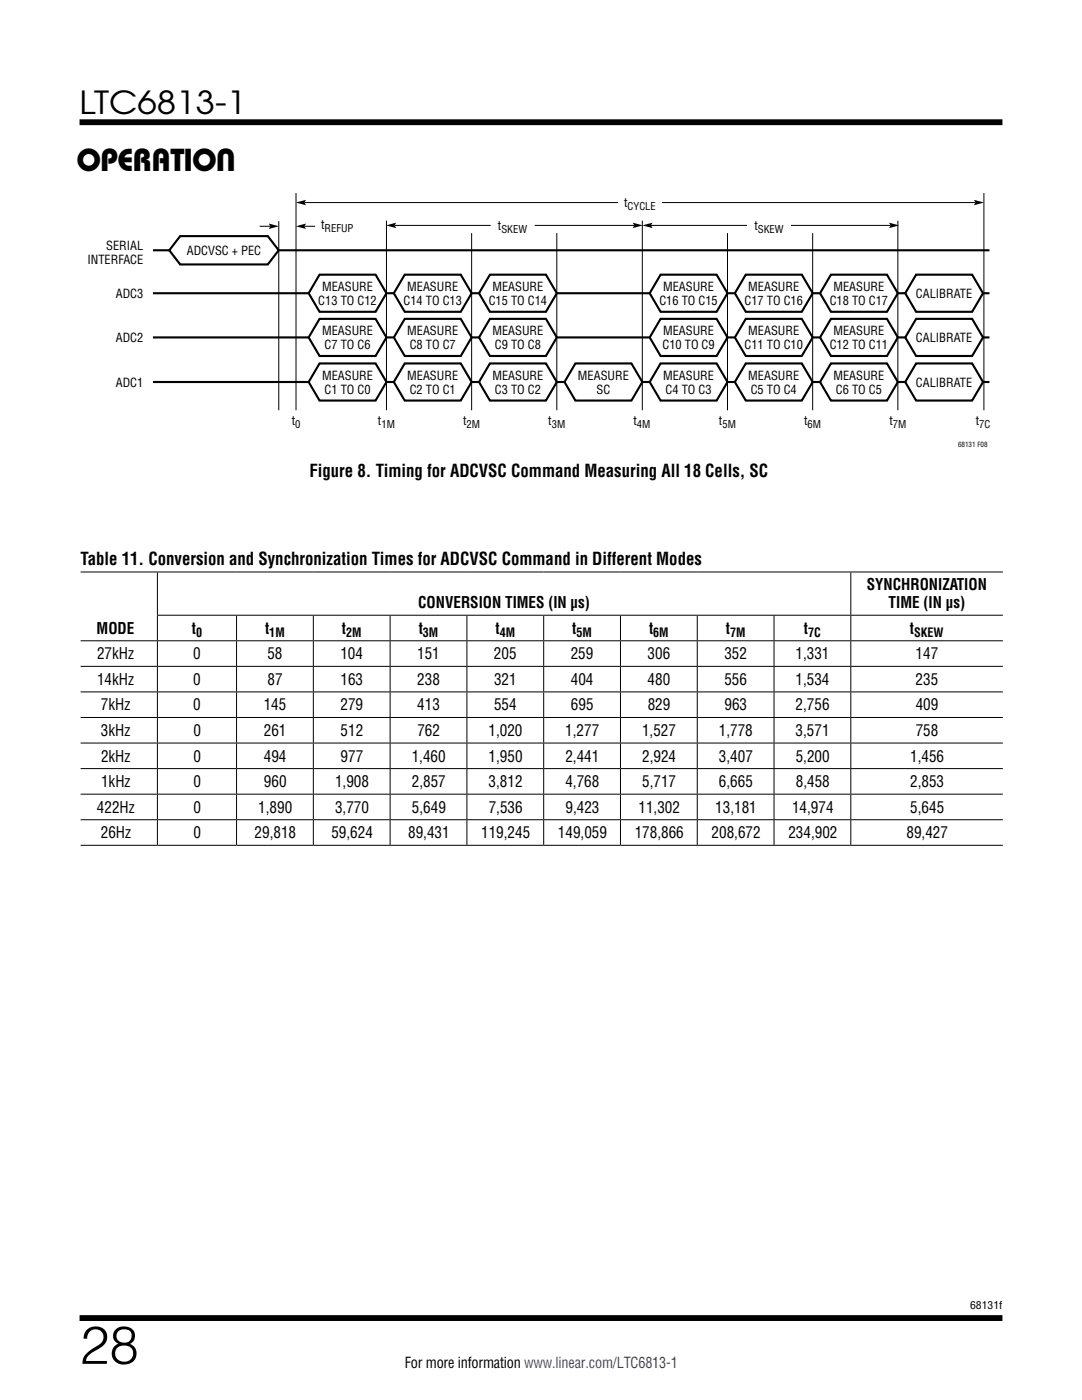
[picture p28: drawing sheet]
<svg xmlns="http://www.w3.org/2000/svg" width="216mm" height="279mm" viewBox="0 0 216 279" stroke-linecap="round" stroke-linejoin="round" font-family="sans-serif">
<defs><g id="words">
<text font-size="10.6" x="15.9" y="272.2">28</text>
<g font-size="6.3">
<text x="15.9" y="22.8">LTC6813-1</text>
<text x="15.2" y="34.2">OPERATION</text>
</g>
<g font-size="3.5">
<text x="61.7" y="95.2">Figure 8. Timing for ADCVSC Command Measuring All 18 Cells, SC</text>
<text x="16.1" y="112.7">Table 11. Conversion and Synchronization Times for ADCVSC Command in Different Modes</text>
</g>
<g font-size="3.2">
<text x="173" y="117.8">SYNCHRONIZATION</text>
<text x="83.4" y="121.4">CONVERSION TIMES (IN μs)</text>
<text x="177.3" y="121.4">TIME (IN μs)</text>
<text x="19.3" y="126.5">MODE</text>
<text x="19.4" y="131.6">27kHz</text>
<text x="38.3" y="126.5">t</text>
<text x="38.6" y="131.6">0</text>
<text x="52.9" y="126.5">t</text>
<text x="53.4" y="131.6">58</text>
<text x="67.9" y="131.6">104</text>
<text x="68.2" y="126.5">t</text>
<text x="83.2" y="131.6">151</text>
<text x="83.5" y="126.5">t</text>
<text x="98.6" y="131.6">205</text>
<text x="98.9" y="126.5">t</text>
<text x="113.9" y="131.6">259</text>
<text x="114.2" y="126.5">t</text>
<text x="129.2" y="131.6">306</text>
<text x="129.5" y="126.5">t</text>
<text x="144.5" y="131.6">352</text>
<text x="144.8" y="126.5">t</text>
<text x="158.7" y="131.6">1,331</text>
<text x="160.4" y="126.5">t</text>
<text x="181.6" y="126.5">t</text>
<text x="182.7" y="131.6">147</text>
<text x="19.4" y="136.7">14kHz</text>
<text x="38.6" y="136.7">0</text>
<text x="53.4" y="136.7">87</text>
<text x="67.9" y="136.7">163</text>
<text x="83.3" y="136.7">238</text>
<text x="98.6" y="136.7">321</text>
<text x="113.9" y="136.7">404</text>
<text x="129.2" y="136.7">480</text>
<text x="144.5" y="136.7">556</text>
<text x="158.7" y="136.7">1,534</text>
<text x="182.7" y="136.7">235</text>
<text x="20.1" y="141.8">7kHz</text>
<text x="38.6" y="141.8">0</text>
<text x="52.6" y="141.8">145</text>
<text x="67.9" y="141.8">279</text>
<text x="83.3" y="141.8">413</text>
<text x="98.6" y="141.8">554</text>
<text x="113.9" y="141.8">695</text>
<text x="129.2" y="141.8">829</text>
<text x="144.6" y="141.8">963</text>
<text x="158.8" y="141.8">2,756</text>
<text x="182.7" y="141.8">409</text>
<text x="20.1" y="146.9">3kHz</text>
<text x="38.6" y="146.9">0</text>
<text x="52.6" y="146.9">261</text>
<text x="68" y="146.9">512</text>
<text x="83.3" y="146.9">762</text>
<text x="97.5" y="146.9">1,020</text>
<text x="112.8" y="146.9">1,277</text>
<text x="128.1" y="146.9">1,527</text>
<text x="143.4" y="146.9">1,778</text>
<text x="158.8" y="146.9">3,571</text>
<text x="182.7" y="146.9">758</text>
<text x="20.2" y="152">2kHz</text>
<text x="38.6" y="152">0</text>
<text x="52.6" y="152">494</text>
<text x="68" y="152">977</text>
<text x="82.2" y="152">1,460</text>
<text x="97.5" y="152">1,950</text>
<text x="112.8" y="152">2,441</text>
<text x="128.1" y="152">2,924</text>
<text x="143.5" y="152">3,407</text>
<text x="158.8" y="152">5,200</text>
<text x="181.6" y="152">1,456</text>
<text x="20.2" y="157.1">1kHz</text>
<text x="38.6" y="157.1">0</text>
<text x="52.7" y="157.1">960</text>
<text x="66.9" y="157.1">1,908</text>
<text x="82.2" y="157.1">2,857</text>
<text x="97.5" y="157.1">3,812</text>
<text x="112.8" y="157.1">4,768</text>
<text x="128.1" y="157.1">5,717</text>
<text x="143.5" y="157.1">6,665</text>
<text x="158.8" y="157.1">8,458</text>
<text x="181.6" y="157.1">2,853</text>
<text x="19.3" y="162.2">422Hz</text>
<text x="20.1" y="167.3">26Hz</text>
<text x="38.6" y="162.2">0</text>
<text x="38.6" y="167.3">0</text>
<text x="50.8" y="167.3">29,818</text>
<text x="51.5" y="162.2">1,890</text>
<text x="66.1" y="167.3">59,624</text>
<text x="66.9" y="162.2">3,770</text>
<text x="81.4" y="167.3">89,431</text>
<text x="82.2" y="162.2">5,649</text>
<text x="96" y="167.3">119,245</text>
<text x="97.5" y="162.2">7,536</text>
<text x="111.3" y="167.3">149,059</text>
<text x="112.8" y="162.2">9,423</text>
<text x="126.7" y="167.3">178,866</text>
<text x="127.4" y="162.2">11,302</text>
<text x="142" y="167.3">208,672</text>
<text x="142.7" y="162.2">13,181</text>
<text x="157.3" y="167.3">234,902</text>
<text x="158" y="162.2">14,974</text>
<text x="180.9" y="167.3">89,427</text>
<text x="181.6" y="162.2">5,645</text>
</g>
<text font-size="3" x="80.8" y="273.1">For more information www.linear.com/LTC6813-1</text>
<g font-size="2.5">
<text x="124.5" y="41.3">t</text>
<text x="64.1" y="45.7">t</text>
<text x="99.4" y="45.9">t</text>
<text x="150.5" y="45.9">t</text>
<text x="17.4" y="52.8">INTERFACE</text>
<text x="21.2" y="49.9">SERIAL</text>
<text x="37.3" y="50.9">ADCVSC + PEC</text>
<text x="23.1" y="59.5">ADC3</text>
<text x="64.3" y="58.1">MEASURE</text>
<text x="81.3" y="58.1">MEASURE</text>
<text x="98.3" y="58.1">MEASURE</text>
<text x="132.3" y="58.1">MEASURE</text>
<text x="149.3" y="58.1">MEASURE</text>
<text x="166.3" y="58.1">MEASURE</text>
<text x="182.8" y="59.5">CALIBRATE</text>
<text x="63.5" y="60.9">C13 TO C12</text>
<text x="80.5" y="60.9">C14 TO C13</text>
<text x="97.5" y="60.9">C15 TO C14</text>
<text x="131.6" y="60.9">C16 TO C15</text>
<text x="148.6" y="60.9">C17 TO C16</text>
<text x="165.6" y="60.9">C18 TO C17</text>
<text x="23.1" y="68.3">ADC2</text>
<text x="64.3" y="66.9">MEASURE</text>
<text x="64.8" y="69.7">C7 TO C6</text>
<text x="81.3" y="66.9">MEASURE</text>
<text x="81.8" y="69.7">C8 TO C7</text>
<text x="98.3" y="66.9">MEASURE</text>
<text x="98.7" y="69.7">C9 TO C8</text>
<text x="132.2" y="69.7">C10 TO C9</text>
<text x="132.3" y="66.9">MEASURE</text>
<text x="148.6" y="69.7">C11 TO C10</text>
<text x="149.3" y="66.9">MEASURE</text>
<text x="165.6" y="69.7">C12 TO C11</text>
<text x="166.3" y="66.9">MEASURE</text>
<text x="182.8" y="68.3">CALIBRATE</text>
<text x="23.1" y="77.2">ADC1</text>
<text x="64.3" y="75.8">MEASURE</text>
<text x="81.3" y="75.8">MEASURE</text>
<text x="98.3" y="75.8">MEASURE</text>
<text x="115.3" y="75.8">MEASURE</text>
<text x="132.3" y="75.8">MEASURE</text>
<text x="149.3" y="75.8">MEASURE</text>
<text x="166.3" y="75.8">MEASURE</text>
<text x="182.8" y="77.2">CALIBRATE</text>
<text x="64.8" y="78.6">C1 TO C0</text>
<text x="81.8" y="78.6">C2 TO C1</text>
<text x="98.7" y="78.6">C3 TO C2</text>
<text x="119" y="78.6">SC</text>
<text x="132.8" y="78.6">C4 TO C3</text>
<text x="149.8" y="78.6">C5 TO C4</text>
<text x="166.8" y="78.6">C6 TO C5</text>
<text x="58.2" y="84.9">t</text>
<text x="75.4" y="84.9">t</text>
<text x="92.4" y="84.9">t</text>
<text x="109.4" y="84.9">t</text>
<text x="126.4" y="84.9">t</text>
<text x="143.5" y="84.9">t</text>
<text x="160.5" y="84.9">t</text>
<text x="177.5" y="84.9">t</text>
<text x="194.7" y="84.9">t</text>
<text x="39.1" y="127.1">0</text>
<text x="53.7" y="127.1">1M</text>
<text x="69.1" y="127.1">2M</text>
<text x="84.4" y="127.1">3M</text>
<text x="99.7" y="127.1">4M</text>
<text x="115" y="127.1">5M</text>
<text x="130.3" y="127.1">6M</text>
<text x="145.7" y="127.1">7M</text>
<text x="161.3" y="127.1">7C</text>
<text x="182.4" y="127.1">SKEW</text>
</g>
<g font-size="2.1">
<text x="125.2" y="41.8">CYCLE</text>
<text x="64.8" y="46.3">REFUP</text>
<text x="100.1" y="46.4">SKEW</text>
<text x="151.2" y="46.4">SKEW</text>
<text x="58.9" y="85.4">0</text>
<text x="76.1" y="85.4">1M</text>
<text x="93.1" y="85.4">2M</text>
<text x="110.1" y="85.4">3M</text>
<text x="127.1" y="85.4">4M</text>
<text x="144.2" y="85.4">5M</text>
<text x="161.2" y="85.4">6M</text>
<text x="178.1" y="85.4">7M</text>
<text x="195.4" y="85.4">7C</text>
<text x="193.6" y="261.2">68131f</text>
</g>
<text font-size="1.4" x="191.2" y="89.3">68131 F08</text>
</g></defs>
<path d="M15.9 24.4h184.1M15.9 263h184.1" fill="none" stroke="#000" stroke-width="1.2" stroke-linecap="butt"/>
<path d="M17.4 38.5h180.2v51.1h-180.2z" fill="#fff"/>
<g fill="none" stroke="#000" stroke-width=".2">
<path d="M59.1 38.5v43.4M196.3 38.5v43.4M51.8 45.2h2.1M55.6 44.1v37.8M60.7 40.4h62.6M60.7 45.2h2.2M77.1 44v37.9M78.7 45h19.2M94.1 46.5v35.4M106.7 45h19.9M111.1 46.5v35.4M128.2 44v37.9"/>
<path d="M129.9 45h19.2M132.1 40.4h62.6M145.2 46.5v35.4M157.8 45h19.9M162.2 46.5v35.4M179.2 44.1v37.8M16.1 114.2h184M31.4 114.2v8.5M169.8 114.2v8.5M16.1 127.9h184M16.1 133h184M16.1 138.1h184"/>
<path d="M31.3 122.8h168.8M31.4 122.9v4.9M31.4 128v4.9M31.4 133.1v4.9M31.4 138.2v4.9M47.2 122.9v4.9M47.2 128v4.9M47.2 133.1v4.9M47.2 138.2v4.9M62.5 122.9v4.9M62.5 128v4.9M62.5 133.1v4.9"/>
<path d="M62.5 138.2v4.9M77.8 122.9v4.9M77.8 128v4.9M77.8 133.1v4.9M77.8 138.2v4.9M93.2 122.9v4.9M93.2 128v4.9M93.2 133.1v4.9M93.2 138.2v4.9M108.5 122.9v4.9M108.5 128v4.9M108.5 133.1v4.9"/>
<path d="M108.5 138.2v4.9M123.8 122.9v4.9M123.8 128v4.9M123.8 133.1v4.9M123.8 138.2v4.9M139.1 122.9v4.9M139.1 128v4.9M139.1 133.1v4.9M139.1 138.2v4.9M154.4 122.9v4.9M154.4 128v4.9M154.4 133.1v4.9"/>
<path d="M154.4 138.2v4.9M169.8 122.9v4.9M169.8 128v4.9M169.8 133.1v4.9M169.8 138.2v4.9M16.1 143.2h184M16.1 148.3h184M16.1 153.4h184M16.1 158.5h184M31.4 143.3v4.9M31.4 148.4v4.9M31.4 153.5v4.9"/>
<path d="M31.4 158.6v4.9M47.2 143.3v4.9M47.2 148.4v4.9M47.2 153.5v4.9M47.2 158.6v4.9M62.5 143.3v4.9M62.5 148.4v4.9M62.5 153.5v4.9M62.5 158.6v4.9M77.8 143.3v4.9M77.8 148.4v4.9M77.8 153.5v4.9"/>
<path d="M77.8 158.6v4.9M93.2 143.3v4.9M93.2 148.4v4.9M93.2 153.5v4.9M93.2 158.6v4.9M108.5 143.3v4.9M108.5 148.4v4.9M108.5 153.5v4.9M108.5 158.6v4.9M123.8 143.3v4.9M123.8 148.4v4.9M123.8 153.5v4.9"/>
<path d="M123.8 158.6v4.9M139.1 143.3v4.9M139.1 148.4v4.9M139.1 153.5v4.9M139.1 158.6v4.9M154.4 143.3v4.9M154.4 148.4v4.9M154.4 153.5v4.9M154.4 158.6v4.9M169.8 143.3v4.9M169.8 148.4v4.9M169.8 153.5v4.9"/>
<path d="M169.8 158.6v4.9M16.1 163.6h184M16.1 168.7h184M31.4 163.7v4.9M47.2 163.7v4.9M62.5 163.7v4.9M77.8 163.7v4.9M93.2 163.7v4.9M108.5 163.7v4.9M123.8 163.7v4.9M139.1 163.7v4.9M154.4 163.7v4.9"/>
<path d="M169.8 163.7v4.9"/>
</g>
<path d="M53.6 44.6l2 .6-2 .5 .3-.5zM59.1 40.4l2-.5-.4 .5 .4 .6zM59.1 45.1l2-.5-.4 .6 .4 .5zM77.1 45l2-.6-.4 .6 .4 .5zM126.2 44.4l2 .6-2 .5 .4-.5zM128.2 45l2-.6-.3 .6 .3 .5zM177.4 44.4l2 .6-2 .5 .3-.5zM194.3 39.9l2 .5-2 .6 .4-.6z" fill="#000"/>
<g fill="none" stroke="#000" stroke-width=".42">
<path d="M30.5 49.9h3.3M30.5 58.5h31.1M36 47.1h17.4l2.2 2.8-2.2 2.9h-17.4l-2.2-2.9zM55.6 49.9h141.8M63.8 54.8h11.1l2.2 3.7-2.2 3.7h-11.1l-2.2-3.7zM77.1 58.5h1.5M80.8 54.8h11.1l2.2 3.7-2.2 3.7h-11.1l-2.2-3.7zM94.1 58.5h1.5M97.8 54.8h11.1l2.2 3.7-2.2 3.7h-11.1l-2.2-3.7zM111.1 58.5h18.5M131.8 54.8h11.2l2.2 3.7-2.2 3.7h-11.2l-2.2-3.7zM145.2 58.5h1.4"/>
<path d="M148.8 54.8h11.2l2.2 3.7-2.2 3.7h-11.2l-2.2-3.7zM162.2 58.5h1.4M165.8 54.8h11.2l2.2 3.7-2.2 3.7h-11.2l-2.2-3.7zM179.2 58.5h1.4M182.8 54.8h11.2l2.2 3.7-2.2 3.7h-11.2l-2.2-3.7zM196.2 58.5h1.2M30.5 67.3h31.1M30.5 76.2h31.1M63.8 63.6h11.1l2.2 3.7-2.2 3.7h-11.1l-2.2-3.7zM63.8 72.5h11.1l2.2 3.7-2.2 3.7h-11.1l-2.2-3.7zM77.1 67.3h1.5M77.1 76.2h1.5"/>
<path d="M80.8 63.6h11.1l2.2 3.7-2.2 3.7h-11.1l-2.2-3.7zM80.8 72.5h11.1l2.2 3.7-2.2 3.7h-11.1l-2.2-3.7zM94.1 67.3h1.5M94.1 76.2h1.5M97.8 63.6h11.1l2.2 3.7-2.2 3.7h-11.1l-2.2-3.7zM97.8 72.5h11.1l2.2 3.7-2.2 3.7h-11.1l-2.2-3.7zM111.1 76.2h1.5M111.1 67.3h18.5M114.8 72.5h11.2l2.2 3.7-2.2 3.7h-11.2l-2.2-3.7zM128.2 76.2h1.4M131.8 63.6h11.2l2.2 3.7-2.2 3.7h-11.2l-2.2-3.7zM131.8 72.5h11.2l2.2 3.7-2.2 3.7h-11.2l-2.2-3.7z"/>
<path d="M145.2 67.3h1.4M145.2 76.2h1.4M148.8 63.6h11.2l2.2 3.7-2.2 3.7h-11.2l-2.2-3.7zM148.8 72.5h11.2l2.2 3.7-2.2 3.7h-11.2l-2.2-3.7zM162.2 67.3h1.4M162.2 76.2h1.4M165.8 63.6h11.2l2.2 3.7-2.2 3.7h-11.2l-2.2-3.7zM165.8 72.5h11.2l2.2 3.7-2.2 3.7h-11.2l-2.2-3.7zM179.2 67.3h1.4M179.2 76.2h1.4M182.8 63.6h11.2l2.2 3.7-2.2 3.7h-11.2l-2.2-3.7zM182.8 72.5h11.2l2.2 3.7-2.2 3.7h-11.2l-2.2-3.7z"/>
<path d="M196.2 67.3h1.2M196.2 76.2h1.2"/>
</g>
<use href="#words"/>
</svg>
